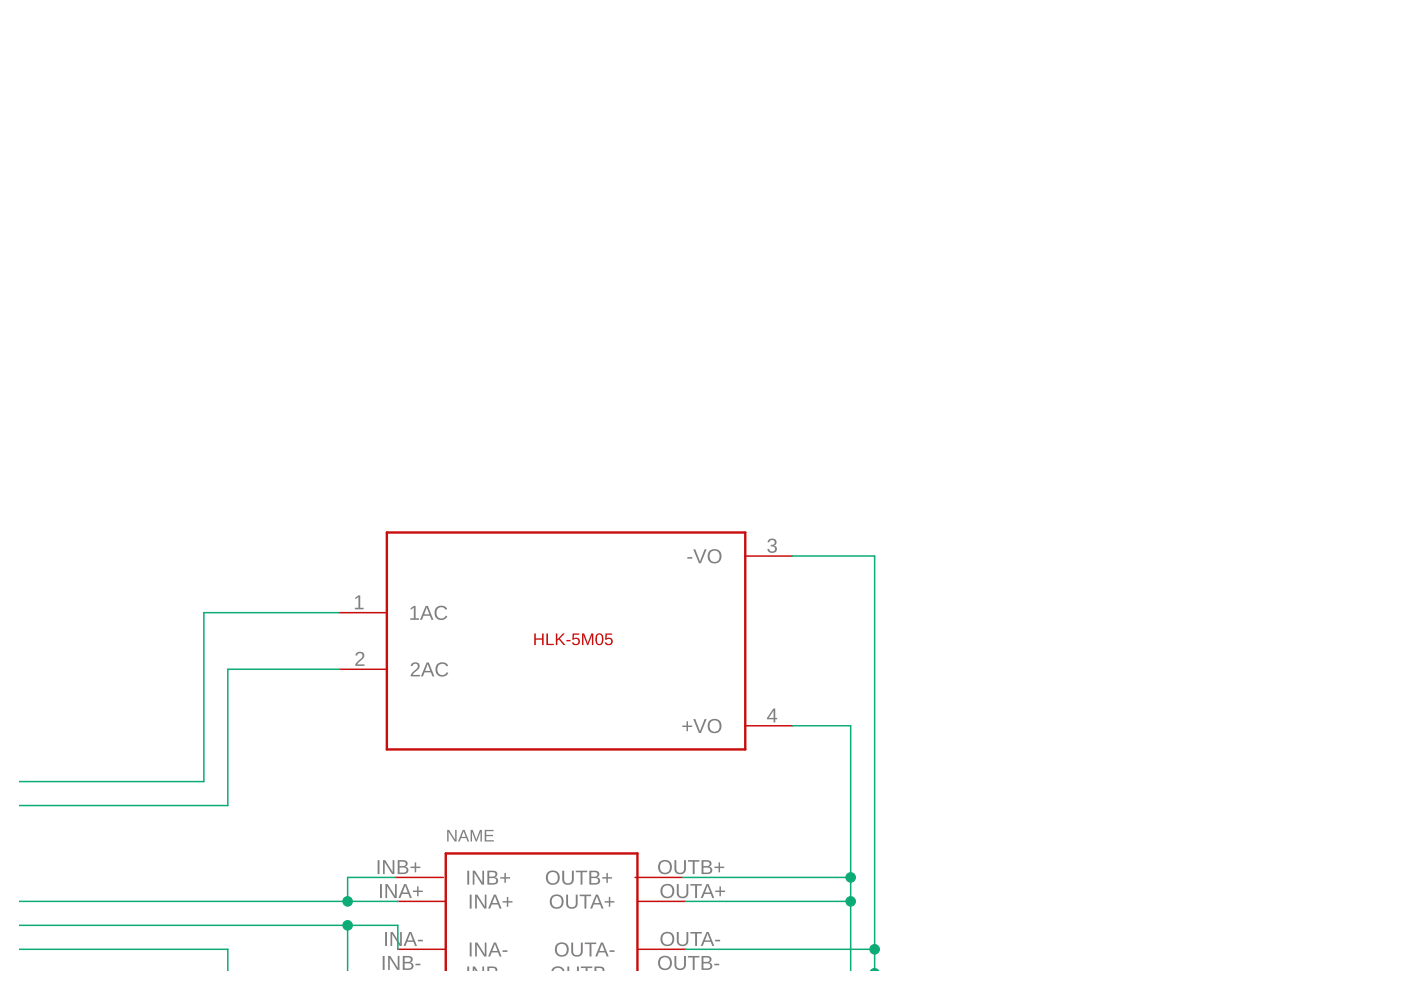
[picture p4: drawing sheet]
<svg xmlns="http://www.w3.org/2000/svg" width="297mm" height="210mm" viewBox="0 0 297 210" stroke-linecap="round" stroke-linejoin="round" font-family="sans-serif">
<g fill="#808080">
<path d="M163 114.4a.92 .92 0 0 1 1.2-.2 .92 .92 0 0 1 .4 1.1l-.6 .4a.8 .8 0 0 1 .7 .9 .8 .8 0 0 1-1 .6l-.5-.1-.3-.2-.2-.5h.4a.6 .6 0 0 0 .9 .6 .6 .6 0 0 0 0-1.1l-.6-.1v-.3a.58 .58 0 0 0 .8-.3 .58 .58 0 0 0-.4-.7 .58 .58 0 0 0-.7 .5h-.4z"/>
<path d="M75.3 126.7l.7-.5h.4v2.7h.7v.3h-1.9v-.3h.8v-2.3l-.7 .5z"/>
<path d="M75.6 138.4a.96 .96 0 0 1 1.5 .2 .96 .96 0 0 1-.5 1.4l-.9 .9h1.6v.3h-2l.2-.6 .6-.6a.87 .87 0 0 0 .4-1.5h-.2a.54 .54 0 0 0-.6 .5h-.4z"/>
<path d="M145.7 118.1h1.1v.3h-1.1zM147 116.5h.4l1 2.6 1-2.6h.4l-1.2 2.9h-.4zM150.4 116.8a1.5 1.5 0 0 1 2.3 .2 1.5 1.5 0 0 1-.4 2.2 1.5 1.5 0 0 1-2.2-.7v-.9zM150.7 117.1a1.2 1.2 0 0 0-.1 1.5 1.2 1.2 0 0 0 1.5 .4 1.19 1.19 0 0 0 .3-1.7 1.19 1.19 0 0 0-1.7-.2z"/>
<path d="M145.6 152.9h.3v.9h.9v.3h-.9v.9h-.3v-.9h-.9v-.3h.9zM147 152.5h.4l1 2.6 1-2.6h.4l-1.2 2.9h-.4zM150.4 152.8a1.5 1.5 0 0 1 2.3 .2 1.5 1.5 0 0 1-.4 2.2 1.5 1.5 0 0 1-2.2-.7v-.9zM150.7 153.1a1.2 1.2 0 0 0-.1 1.5 1.2 1.2 0 0 0 1.5 .4 1.19 1.19 0 0 0 .3-1.7 1.19 1.19 0 0 0-1.7-.2z"/>
<path d="M164 150.2h.4v2h.4v.3h-.4v.7h-.4v-.7h-1.4v-.3zM164 150.7l-1 1.5h1z"/>
<path d="M87.1 128.9l.7-.4h.3v2.6h.7v.3h-1.8v-.3h.7v-2.3l-.6 .5zM90.3 128.5h.4l1.2 2.9h-.4l-.3-.8h-1.4l-.3 .8h-.4zM90.5 128.8l-.6 1.4h1.1zM92.5 128.8a1.48 1.48 0 0 1 2.3 .4l-.4 .1a1.06 1.06 0 0 0-1.4-.4 1.06 1.06 0 0 0-.4 1.4 1.02 1.02 0 0 0 .8 .8 1.02 1.02 0 0 0 1.1-.6l.3 .2a1.5 1.5 0 0 1-2.1 .5 1.5 1.5 0 0 1-.4-2.2z"/>
<path d="M87.4 140.6a.96 .96 0 0 1 1.5 .2 .96 .96 0 0 1-.6 1.4l-.8 .9h1.5v.3h-1.9l.1-.6 .6-.6a.87 .87 0 0 0 .5-1.4l-.2-.1a.54 .54 0 0 0-.6 .5h-.4zM90.5 140.5h.4l1.2 2.9h-.4l-.3-.8h-1.4l-.3 .8h-.4zM90.7 140.8l-.6 1.4h1.1zM92.7 140.8a1.48 1.48 0 0 1 2.3 .4l-.4 .1a1.06 1.06 0 0 0-1.4-.4 1.06 1.06 0 0 0-.4 1.4 1.02 1.02 0 0 0 .8 .8 1.02 1.02 0 0 0 1.1-.6l.3 .2a1.5 1.5 0 0 1-2.1 .5 1.5 1.5 0 0 1-.4-2.2z"/>
<path d="M99.6 189.7h.4v2.9h-.4zM100.7 189.7h.5l1.6 2.5v-2.5h.3v2.9h-.4l-1.6-2.5v2.5h-.4zM104.7 189.7h.5l1.1 2.9h-.4l-.3-.8h-1.3l-.4 .8h-.4zM104.9 190l-.5 1.5h1.1zM107.5 190.2h.3v.9h.9v.3h-.9v.9h-.3v-.9h-.9v-.3h.9z"/>
<path d="M80.6 187.4h.4v3h-.4zM81.7 187.4h.5l1.6 2.6v-2.6h.3v3h-.5l-1.5-2.5v2.5h-.4zM85.7 187.4h.4l1.2 3h-.4l-.3-.9h-1.4l-.3 .9h-.4zM85.9 187.8l-.5 1.4h1.1zM88.4 187.9h.3v.9h.9v.3h-.9v.9h-.3v-.9h-.9v-.3h.9z"/>
<path d="M99.6 199.8h.4v3h-.4zM100.7 199.8h.5l1.6 2.6v-2.6h.3v3h-.4l-1.6-2.5v2.5h-.4zM104.7 199.8h.5l1.1 3h-.4l-.3-.9h-1.3l-.4 .9h-.4zM104.9 200.1l-.5 1.5h1.1zM106.5 201.5h1.1v.3h-1.1z"/>
<path d="M81.6 197.6h.4v3h-.4zM82.8 197.6h.5l1.6 2.5-.1-2.5h.4v3h-.5l-1.6-2.6 .1 2.6h-.4zM86.8 197.6h.4l1.2 3h-.4l-.3-.9h-1.4l-.3 .9h-.4zM87 197.9l-.6 1.5h1.1zM88.6 199.3h1.1v.3h-1.1z"/>
<path d="M117 190a1.5 1.5 0 0 1 2.2 .2 1.5 1.5 0 0 1-.4 2.2 1.5 1.5 0 0 1-2.2-.7v-.9zM117.2 190.3a1.2 1.2 0 0 0-.1 1.5 1.2 1.2 0 0 0 1.5 .4 1.19 1.19 0 0 0 .4-1.7 1.19 1.19 0 0 0-1.8-.2zM120 189.7h.4v1.8a.82 .82 0 0 0 .9 .9 .82 .82 0 0 0 .8-.9v-1.8h.4v1.8a1.22 1.22 0 0 1-1.2 1.2 1.22 1.22 0 0 1-1.3-1.1zM122.9 189.7h2.4v.3h-1v2.6h-.4v-2.6h-1zM126.3 189.7h.5l1.2 2.9h-.4l-.4-.8h-1.3l-.4 .8h-.4zM126.6 190l-.6 1.5h1.1zM129.1 190.2h.3v.9h.9v.3h-.9v.9h-.3v-.9h-.9v-.3h.9z"/>
<path d="M140.4 187.8a1.5 1.5 0 0 1 2.3 .1 1.5 1.5 0 0 1-.4 2.3 1.5 1.5 0 0 1-2.2-.7v-.9zM140.7 188a1.2 1.2 0 0 0-.1 1.6 1.2 1.2 0 0 0 1.5 .4 1.19 1.19 0 0 0 .3-1.7 1.19 1.19 0 0 0-1.7-.3zM143.5 187.4h.4v1.9a.82 .82 0 0 0 .8 .8 .82 .82 0 0 0 .8-.8v-1.9h.4v1.9a1.22 1.22 0 0 1-1.2 1.1 1.22 1.22 0 0 1-1.2-1.1zM146.4 187.4h2.4v.4h-1v2.6h-.4v-2.6h-1zM149.8 187.4h.4l1.2 3h-.4l-.3-.9h-1.4l-.3 .9h-.4zM150 187.8l-.5 1.4h1.1zM152.5 187.9h.4v.9h.8v.3h-.8v.9h-.4v-.9h-.8v-.3h.8z"/>
<path d="M118 200.2a1.5 1.5 0 0 1 2.3 .1 1.5 1.5 0 0 1-.4 2.3 1.5 1.5 0 0 1-2.2-.7v-.9zM118.3 200.4a1.2 1.2 0 0 0-.1 1.6 1.2 1.2 0 0 0 1.5 .4 1.19 1.19 0 0 0 .3-1.7 1.19 1.19 0 0 0-1.7-.3zM121.1 199.8h.4v1.9a.82 .82 0 0 0 .9 .8 .82 .82 0 0 0 .8-.8v-1.9h.4v1.9a1.22 1.22 0 0 1-1.2 1.1 1.22 1.22 0 0 1-1.3-1.1zM124 199.8h2.4v.4h-1v2.6h-.4v-2.6h-1zM127.4 199.8h.5l1.2 3h-.5l-.3-.9h-1.3l-.4 .9h-.4zM127.6 200.1l-.5 1.5h1.1zM129.2 201.5h1.1v.3h-1.1z"/>
<path d="M140.4 198a1.5 1.5 0 0 1 2.3 .1 1.5 1.5 0 0 1-.4 2.2 1.5 1.5 0 0 1-2.2-.7v-.9zM140.7 198.2a1.2 1.2 0 0 0-.1 1.5 1.2 1.2 0 0 0 1.5 .4 1.19 1.19 0 0 0 .3-1.7 1.19 1.19 0 0 0-1.7-.2zM143.5 197.6h.4v1.9a.82 .82 0 0 0 .8 .8 .82 .82 0 0 0 .8-.9v-1.8h.4v1.9a1.22 1.22 0 0 1-1.2 1.1 1.22 1.22 0 0 1-1.2-1.1zM146.4 197.6h2.4v.3h-1v2.7h-.4v-2.7h-1zM149.8 197.6h.4l1.2 3h-.4l-.3-.9h-1.4l-.3 .9h-.4zM150 197.9l-.5 1.5h1.1zM151.6 199.3h1.1v.3h-1.1z"/>
<path d="M94.8 176h.4l1.3 2.1v-2.1h.3v2.4h-.4l-1.3-2.1v2.1h-.3zM98.1 176h.4l1 2.4h-.4l-.2-.7h-1.2l-.2 .7h-.4zM98.3 176.2l-.5 1.2h1zM99.8 176h.4l.8 2.1 .7-2.1h.5v2.4h-.3v-2.1l-.8 2.1h-.2l-.8-2.1v2.1h-.3zM102.8 176h1.8v.2h-1.5v.8h1.4v.3h-1.4v.8h1.6v.3h-1.9z"/>
<path d="M99.1 184.6h.4v3h-.4zM100.2 184.6h.5l1.6 2.5v-2.5h.3v3h-.5l-1.5-2.6v2.6h-.4zM103.3 184.6a1.92 1.92 0 0 1 2.1 .4v.6l-.5 .4a.81 .81 0 0 1 .7 1 .81 .81 0 0 1-1.1 .6h-1.2zM103.7 184.9v1h.7a.49 .49 0 0 0 .6-.5 .49 .49 0 0 0-.6-.5zM103.7 186.2v1h.8a.54 .54 0 0 0 .7-.3 .54 .54 0 0 0-.4-.7zM106.9 185.1h.4v.9h.8v.3h-.8v.9h-.4v-.9h-.8v-.3h.8z"/>
<path d="M80.1 182.4h.4v2.9h-.4zM81.2 182.4h.5l1.6 2.5-.1-2.5h.4v2.9h-.5l-1.6-2.5 .1 2.5h-.4zM84.3 182.4a1.92 1.92 0 0 1 2.1 .4v.6l-.5 .4a.81 .81 0 0 1 .7 .9 .81 .81 0 0 1-1.1 .6h-1.2zM84.7 182.7v.9h.7a.49 .49 0 0 0 .6-.4 .49 .49 0 0 0-.6-.5zM84.7 183.9v1.1h.8a.54 .54 0 0 0 .7-.4 .54 .54 0 0 0-.4-.6zM87.9 182.8h.3v.9h.9v.4h-.9v.8h-.3v-.8h-.9v-.4h.9z"/>
<path d="M99.1 204.9h.4v.9h-.4zM100.2 204.9h.5l1.6 .9v-.9h.3v.9l-2-.4v.4h-.4zM103.3 204.9a1.92 1.92 0 0 1 2.1 .4v.5h-.5h.7h-2.3zM103.7 205.2v.6l1.3-.1-.2-.4zM103.7 205.8h1.5zM106 205.8h1.1z"/>
<path d="M81.1 202.7h.4v2.9h-.4zM82.3 202.7h.5l1.6 2.5-.1-2.5h.4v2.9h-.5l-1.6-2.5v2.5h-.3zM85.4 202.7a1.92 1.92 0 0 1 2 .4v.6l-.5 .4a.81 .81 0 0 1 .8 1 .81 .81 0 0 1-1.1 .5h-1.2zM85.8 203v.9h.7a.49 .49 0 0 0 .6-.4 .49 .49 0 0 0-.6-.5zM85.8 204.3v1h.8a.54 .54 0 0 0 .7-.3 .54 .54 0 0 0-.4-.7zM88.1 204.3h1v.4h-1z"/>
<path d="M116.1 185a1.5 1.5 0 0 1 2.3 .1 1.5 1.5 0 0 1-.4 2.2 1.5 1.5 0 0 1-2.2-.7v-.9zM116.4 185.2a1.2 1.2 0 0 0-.1 1.5 1.2 1.2 0 0 0 1.5 .4 1.19 1.19 0 0 0 .3-1.7 1.19 1.19 0 0 0-1.7-.2zM119.2 184.6h.4v1.9a.82 .82 0 0 0 .8 .8 .82 .82 0 0 0 .9-.9v-1.8h.4v1.8a1.22 1.22 0 0 1-1.3 1.2 1.22 1.22 0 0 1-1.2-1.1zM122.1 184.6h2.4v.3h-1v2.7h-.4v-2.7h-1zM125 184.6a1.92 1.92 0 0 1 2 .4v.6l-.5 .4a.81 .81 0 0 1 .7 1 .81 .81 0 0 1-1 .6h-1.2zM125.4 184.9v1h.6a.49 .49 0 0 0 .7-.5 .49 .49 0 0 0-.7-.5zM125.4 186.2v1h.7a.54 .54 0 0 0 .7-.3 .54 .54 0 0 0-.4-.7zM128.6 185.1h.3v.9h.9v.3h-.9v.9h-.3v-.9h-.9v-.3h.9z"/>
<path d="M139.9 182.7a1.5 1.5 0 0 1 2.3 .2 1.5 1.5 0 0 1-.5 2.2 1.5 1.5 0 0 1-2.1-.7l-.1-.9zM140.2 183a1.2 1.2 0 0 0-.1 1.5 1.2 1.2 0 0 0 1.5 .4 1.19 1.19 0 0 0 .3-1.7 1.19 1.19 0 0 0-1.7-.2zM143 182.4h.4v1.8a.82 .82 0 0 0 .8 .8 .82 .82 0 0 0 .8-.8v-1.8h.4v1.8a1.22 1.22 0 0 1-1.2 1.2 1.22 1.22 0 0 1-1.2-1.1zM145.9 182.4h2.4v.3h-1v2.6h-.4v-2.6h-1zM148.7 182.4a1.92 1.92 0 0 1 2.1 .4v.6l-.5 .4a.81 .81 0 0 1 .7 .9 .81 .81 0 0 1-1.1 .6h-1.2zM149.1 182.7v.9h.7a.49 .49 0 0 0 .7-.4 .49 .49 0 0 0-.7-.5zM149.1 183.9v1.1h.8a.54 .54 0 0 0 .7-.4 .54 .54 0 0 0-.4-.6zM152.4 182.8h.3v.9h.9v.4h-.9v.8h-.3v-.8h-.9v-.4h.9z"/>
<path d="M117.2 205.3a1.63 1.63 0 0 1 2.6 .5h-3zM117.2 205.8h2.1a1.28 1.28 0 0 0-2.1 0zM120.3 204.9h.4v.9h1.6v-.9h.4v.9h-2.4zM123.2 204.9h2.4v.3h-1v.6h-.4v-.6h-1zM126 204.9a1.92 1.92 0 0 1 2.1 .4v.5h-.5h.7h-2.3zM126.4 205.2v.6l1.4-.1-.3-.4zM126.4 205.8h1.5zM128.7 205.8h1.1z"/>
<path d="M139.9 203a1.5 1.5 0 0 1 2.3 .2 1.5 1.5 0 0 1-.5 2.2 1.5 1.5 0 0 1-2.1-.7l-.1-.9zM140.2 203.3a1.2 1.2 0 0 0-.1 1.5 1.2 1.2 0 0 0 1.5 .4 1.19 1.19 0 0 0 .3-1.7 1.19 1.19 0 0 0-1.7-.2zM143 202.7h.4v1.8a.82 .82 0 0 0 .8 .9 .82 .82 0 0 0 .8-.9v-1.8h.4v1.8a1.22 1.22 0 0 1-1.2 1.2 1.22 1.22 0 0 1-1.2-1.1zM145.9 202.7h2.4v.3h-1v2.6h-.4v-2.6h-1zM148.7 202.7a1.92 1.92 0 0 1 2.1 .4v.6l-.5 .4a.81 .81 0 0 1 .7 1 .81 .81 0 0 1-1.1 .5h-1.2zM149.1 203v.9h.7a.49 .49 0 0 0 .7-.4 .49 .49 0 0 0-.7-.5zM149.1 204.3v1h.8a.54 .54 0 0 0 .7-.3 .54 .54 0 0 0-.4-.7zM151.4 204.3h1.1v.4h-1.1z"/>
</g>
<path d="M82 112.9h76v46h-76z" fill="none" stroke="#c90d0c" stroke-width=".51"/>
<path d="M157.9 117.9h10.1M71.8 129.9h10.2M72 141.9h10.2M157.9 153.9h10.1" fill="none" stroke="#c90d0c" stroke-width=".32"/>
<path d="M113.3 134.3h.3v1.1h1.3v-1.1h.4v2.5h-.4v-1.2h-1.3v1.2h-.3zM115.8 134.3h.4v2.2h1.2v.3h-1.6zM117.8 134.3h.4v1.2l1.2-1.2h.3l-1 1.1 1.2 1.4h-.4l-1-1.2-.3 .2v1h-.4zM120.1 135.7h.9v.3h-.9zM121.4 134.3h1.4v.3h-1.1v.8a.84 .84 0 0 1 1.1 .1 .84 .84 0 0 1-.1 1.2 .84 .84 0 0 1-1.2 0l-.2-.5h.3a.56 .56 0 0 0 .8 .2 .56 .56 0 0 0 .1-.8 .56 .56 0 0 0-.9 0h-.3zM123.4 134.3h.4l.8 2.1 .8-2.1h.4v2.5h-.3v-2.2l-.8 2.2h-.2l-.8-2.2v2.2h-.3zM126.6 134.4a.92 .92 0 0 1 1.1 .1 .92 .92 0 0 1 .2 1 .9 .9 0 0 1-.3 1.1 .9 .9 0 0 1-1.2-.1l-.1-.6v-.7zM126.8 134.6a1.67 1.67 0 0 0 .1 1.9l.2 .1a1.13 1.13 0 0 0 .5-1.6l-.3-.4zM128.4 134.3h1.4v.3h-1.1l-.1 .8a.84 .84 0 0 1 1.1 .1 .84 .84 0 0 1-.1 1.2 .84 .84 0 0 1-1.1 0l-.3-.5h.3a.56 .56 0 0 0 .9 .2 .56 .56 0 0 0 .1-.8 .56 .56 0 0 0-.9 0h-.3z" fill="#c90d0c"/>
<path d="M94.5 205.8v-24.8h40.6v24.8" fill="none" stroke="#c90d0c" stroke-width=".51"/>
<path d="M83.8 186h10.2M84.3 191.1h10.2M134.6 186h10.2M135.1 191.1h10.2M84.3 201.3h10.2M135.1 201.3h10.2" fill="none" stroke="#c90d0c" stroke-width=".32"/>
<path d="M168 117.9h17.4v87.9M71.8 129.9h-28.6v35.8h-39.1M72 141.9h-23.7v28.9h-44.2M168 153.9h12.4v51.9M4.1 191.1h80.2M4.1 196.2h80.2v5.1M73.7 196.2v9.6M83.8 186h-10.1v5.1M144.8 186h35.6M145.3 191.1h35.1M4.1 201.3h44.2v4.5M145.3 201.3h40.1" fill="none" stroke="#0dab76" stroke-width=".32"/>
<g fill="#0dab76" stroke="#0dab76" stroke-width=".21">
<path d="M184.4 205.8a1.41 1.41 0 0 1 2.1 0z" fill-rule="evenodd"/>
<circle cx="73.7" cy="191.1" r="1.02"/>
<circle cx="73.7" cy="196.2" r="1.02"/>
<circle cx="185.4" cy="201.3" r="1.02"/>
<circle cx="180.4" cy="191.1" r="1.02"/>
<circle cx="180.4" cy="186" r="1.02"/>
</g>
</svg>
